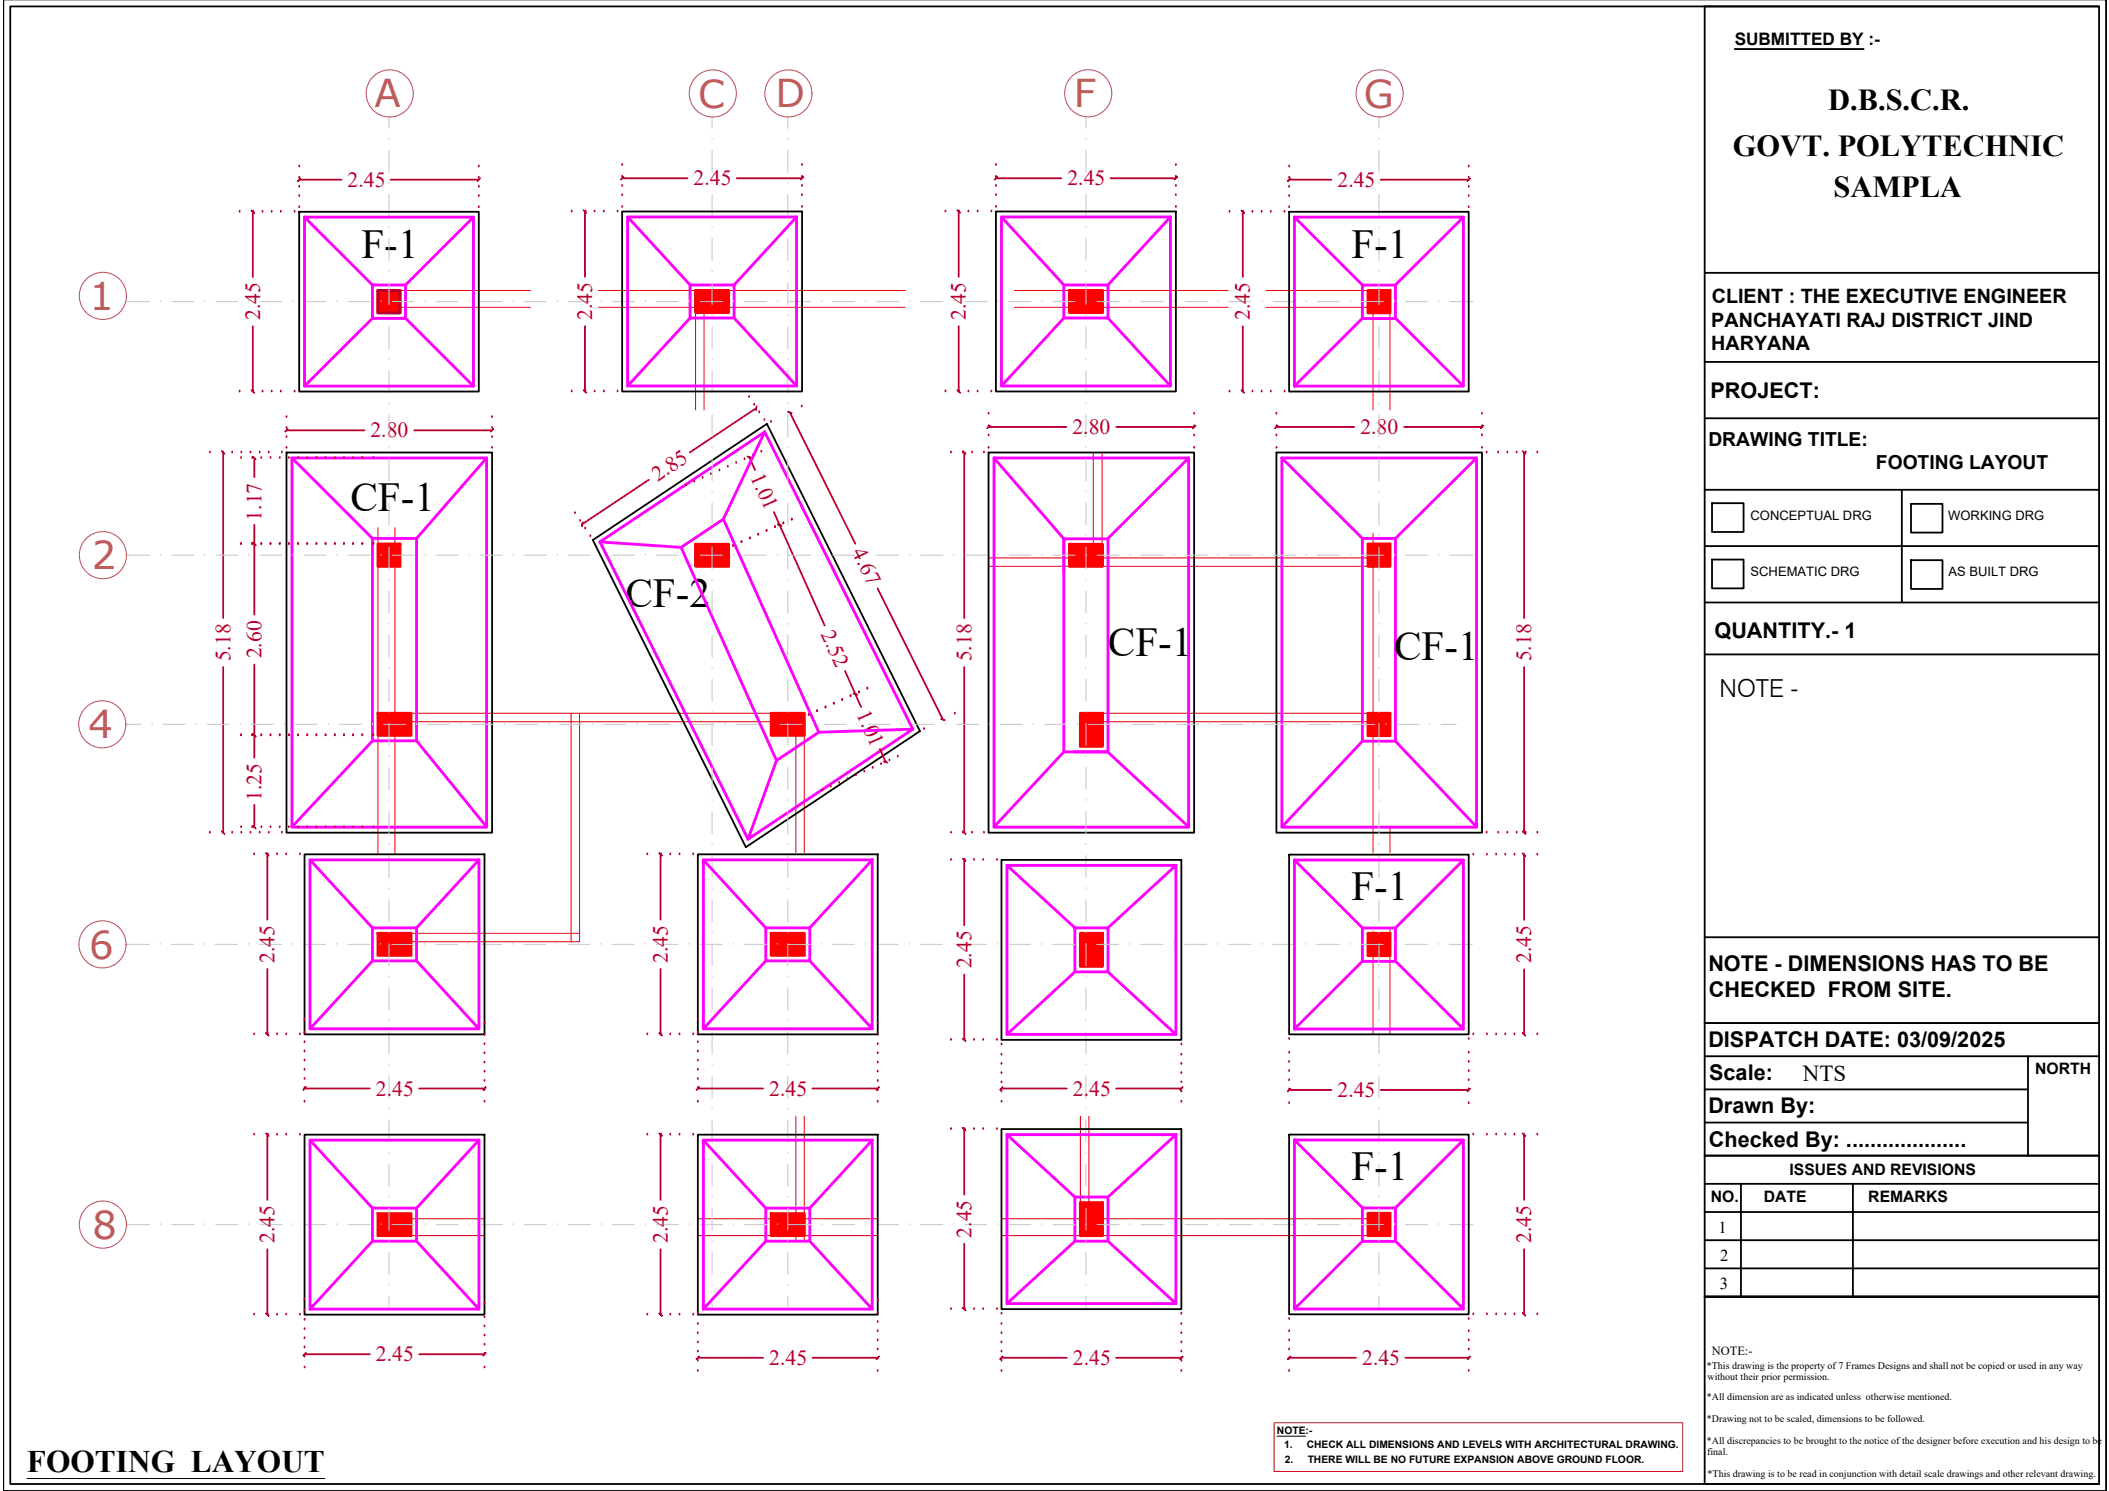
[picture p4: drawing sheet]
<svg xmlns="http://www.w3.org/2000/svg" width="297mm" height="210mm" viewBox="0 0 297 210" stroke-linecap="round" stroke-linejoin="round" font-family="sans-serif">
<defs><g id="words">
<g font-size="5.8">
<text x="50.9" y="36.3">F-1</text>
<text x="190.3" y="36.3">F-1</text>
<text x="49.4" y="72">CF-1</text>
<text x="88.1" y="85.5">CF-2</text>
<text x="156" y="92.4">CF-1</text>
<text x="196.4" y="92.9">CF-1</text>
<text x="190.3" y="126.8">F-1</text>
<text x="190.3" y="166.2">F-1</text>
</g>
<g font-size="5.4" fill="#b85c5c">
<text x="52.8" y="15.1">A</text>
<text x="98.3" y="15.1">C</text>
<text x="109.2" y="15.1">D</text>
<text x="151.3" y="15.1">F</text>
<text x="192.1" y="15.1">G</text>
<text x="12.6" y="43.6">1</text>
<text x="12.9" y="80.2">2</text>
<text x="12.5" y="103.9">4</text>
<text x="12.5" y="134.9">6</text>
<text x="13" y="174.4">8</text>
</g>
<text font-size="4.4" x="3.8" y="207.2">FOOTING LAYOUT</text>
<g font-size="4.3">
<text x="257.5" y="15.5">D.B.S.C.R.</text>
<text x="244.1" y="21.9">GOVT. POLYTECHNIC</text>
<text x="258.2" y="27.7">SAMPLA</text>
</g>
<text font-size="3.5" x="242.2" y="98.1">NOTE -</text>
<text font-size="3.2" x="253.9" y="152.2">NTS</text>
<g font-size="3.1" fill="#b8002e">
<text x="49" y="26.3">2.45</text>
<text x="97.7" y="26.1">2.45</text>
<text x="150.3" y="26.1">2.45</text>
<text x="188.4" y="26.3">2.45</text>
<text x="36.6" y="45.1" transform="rotate(-90 36.6 45.1)">2.45</text>
<text x="83.4" y="45" transform="rotate(-90 83.4 45)">2.45</text>
<text x="136" y="45" transform="rotate(-90 136 45)">2.45</text>
<text x="176.1" y="45.1" transform="rotate(-90 176.1 45.1)">2.45</text>
<text x="52.2" y="61.6">2.80</text>
<text x="151.1" y="61.1">2.80</text>
<text x="191.6" y="61.1">2.80</text>
<text x="92.7" y="67.9" transform="rotate(-34 92.7 67.9)">2.85</text>
<text x="105.6" y="67.1" transform="rotate(66 105.6 67.1)">1.01</text>
<text x="36.8" y="73.3" transform="rotate(-90 36.8 73.3)">1.17</text>
<text x="119.9" y="77.8" transform="rotate(64 119.9 77.8)">4.67</text>
<text x="115.6" y="89.3" transform="rotate(66 115.6 89.3)">2.52</text>
<text x="32.4" y="93.1" transform="rotate(-90 32.4 93.1)">5.18</text>
<text x="36.8" y="92.7" transform="rotate(-90 36.8 92.7)">2.60</text>
<text x="136.8" y="93.1" transform="rotate(-90 136.8 93.1)">5.18</text>
<text x="215.7" y="93.1" transform="rotate(-90 215.7 93.1)">5.18</text>
<text x="120.6" y="100.5" transform="rotate(66 120.6 100.5)">1.01</text>
<text x="36.8" y="112.7" transform="rotate(-90 36.8 112.7)">1.25</text>
<text x="38.7" y="135.6" transform="rotate(-90 38.7 135.6)">2.45</text>
<text x="94.1" y="135.6" transform="rotate(-90 94.1 135.6)">2.45</text>
<text x="136.8" y="136.3" transform="rotate(-90 136.8 136.3)">2.45</text>
<text x="215.7" y="135.6" transform="rotate(-90 215.7 135.6)">2.45</text>
<text x="53" y="154.3">2.45</text>
<text x="108.3" y="154.3">2.45</text>
<text x="151.1" y="154.3">2.45</text>
<text x="188.4" y="154.5">2.45</text>
<text x="38.7" y="175" transform="rotate(-90 38.7 175)">2.45</text>
<text x="94.1" y="175" transform="rotate(-90 94.1 175)">2.45</text>
<text x="136.8" y="174.2" transform="rotate(-90 136.8 174.2)">2.45</text>
<text x="215.7" y="175" transform="rotate(-90 215.7 175)">2.45</text>
<text x="53" y="191.7">2.45</text>
<text x="108.3" y="192.2">2.45</text>
<text x="151.1" y="192.2">2.45</text>
<text x="191.9" y="192.2">2.45</text>
</g>
<g font-size="3">
<text x="240.9" y="56">PROJECT:</text>
<text x="241.5" y="89.9">QUANTITY.- 1</text>
<text x="240.6" y="136.7">NOTE - DIMENSIONS HAS TO BE</text>
<text x="240.7" y="140.3">CHECKED FROM SITE.</text>
<text x="240.6" y="147.4">DISPATCH DATE: 03/09/2025</text>
<text x="240.7" y="152.1">Scale:</text>
<text x="240.6" y="156.7">Drawn By:</text>
<text x="240.7" y="161.4">Checked By: ....................</text>
</g>
<g font-size="2.8">
<text x="241" y="46">PANCHAYATI RAJ DISTRICT JIND</text>
<text x="241.1" y="42.6">CLIENT : THE EXECUTIVE ENGINEER</text>
<text x="241" y="49.3">HARYANA</text>
</g>
<g font-size="2.7">
<text x="240.6" y="62.8">DRAWING TITLE:</text>
<text x="264.2" y="66">FOOTING LAYOUT</text>
</g>
<text font-size="2.4" x="244.3" y="6.4">SUBMITTED BY :-</text>
<g font-size="2.3">
<text x="242.1" y="173.6">1</text>
<text x="242.3" y="177.5">2</text>
<text x="242.2" y="181.5">3</text>
</g>
<g font-size="2.2">
<text x="286.6" y="151.1">NORTH</text>
<text x="252" y="165.4">ISSUES AND REVISIONS</text>
<text x="240.9" y="169.3">NO.</text>
<text x="248.4" y="169.2">DATE</text>
<text x="263.1" y="169.3">REMARKS</text>
</g>
<g font-size="1.8">
<text x="246.6" y="73.2">CONCEPTUAL DRG</text>
<text x="274.4" y="73.2">WORKING DRG</text>
<text x="246.6" y="81.1">SCHEMATIC DRG</text>
<text x="274.4" y="81.1">AS BUILT DRG</text>
<text x="241.1" y="190.8">NOTE:-</text>
</g>
<g font-size="1.5">
<text x="179.8" y="201.9">NOTE:-</text>
<text x="180.9" y="203.8">1.</text>
<text x="184" y="203.8">CHECK ALL DIMENSIONS AND LEVELS WITH ARCHITECTURAL DRAWING.</text>
<text x="181" y="205.9">2.</text>
<text x="184.2" y="205.9">THERE WILL BE NO FUTURE EXPANSION ABOVE GROUND FLOOR.</text>
</g>
<g font-size="1.4">
<text x="240.4" y="192.7">*This drawing is the property of 7 Frames Designs and shall not be copied or used in any way</text>
<text x="240.4" y="197.1">*All dimension are as indicated unless otherwise mentioned.</text>
<text x="240.5" y="194.2">without their prior permission.</text>
<text x="240.4" y="200.2">*Drawing not to be scaled, dimensions to be followed.</text>
<text x="240.4" y="203.3">*All discrepancies to be brought to the notice of the designer before execution and his design to be</text>
<text x="240.4" y="204.9">final.</text>
<text x="240.5" y="207.9">*This drawing is to be read in conjunction with detail scale drawings and other relevant drawing.</text>
</g>
</g></defs>
<!-- layer: WALL -->
<g fill="none" stroke="#f00" stroke-width=".14">
<path d="M53.2 40.9h21.5M55.6 43.3h19.1M84.3 40.9h43.2M84.3 43.3h43.2M98 43.3v14.4M99.2 40.9v16.8M142.9 40.9h30.1M142.9 43.3h30.1M178.3 40.9h17.5v16.8M178.3 43.3h15.1v14.4M53.2 74.3v45.8M55.6 74.3v45.8"/>
<path d="M139.2 78.5h54.2M139.2 79.7h54.2M154 63.7v16M155.2 63.7v16M193.4 75.1v44.9M53.2 100.4h60.1v19.6M55.6 101.6h57.7M80.4 100.4v32.2M81.6 100.4v32.2h-26M112.1 100.4v19.6M152.2 100.4h43.6M152.2 101.6h43.6"/>
<path d="M195.8 116.5v3.5M55.6 131.4h26M193.4 131.1v14.5M195.8 130.6v15M112.1 157.1v17.6M113.3 157.1v17.6M152.2 157.1v16.9M153.4 157.1v14.5M53.2 174h15M55.6 171.6h12.6M98.3 171.6h25.3M98.3 174h25.3"/>
<path d="M141.1 171.6h52.3M141.1 174h54.7"/>
</g>
<!-- layer: 0 -->
<g fill="none" stroke="#000" stroke-width=".25">
<path d="M296.6 -.1v210h-296.1v-210M1.4 .9h294.2v208h-294.2zM244.3 6.9h18.2M295.6 .9h-55.5v208h55.5M42.1 29.8h25.3v25.3h-25.3zM87.6 29.8h25.4v25.3h-25.4zM140.3 29.8h25.3v25.3h-25.3zM181.6 29.8h25.3v25.3h-25.3zM240.1 38.4h55.5M240.1 51h55.5M240.1 58.9h55.5M40.4 63.7h28.9v53.5h-28.9z"/>
<path d="M83.5 76l24.5-16.3 21.6 43.2-24.6 16.4zM139.2 63.7h29v53.5h-29zM179.8 63.7h28.9v53.5h-28.9zM240.1 76.9h55.5M240.1 69h55.5M241.1 70.8h4.5v4.1h-4.5zM241.1 78.8h4.5v4h-4.5zM267.9 69v15.8M269.2 70.9h4.4v4.1h-4.4zM269.2 78.9h4.4v4h-4.4zM240.1 92.1h55.5M240.1 84.8h55.5"/>
<path d="M42.9 120.3h25.3v25.3h-25.3zM98.3 120.3h25.3v25.3h-25.3zM141.1 121.1h25.3v25.3h-25.3zM181.6 120.3h25.3v25.3h-25.3zM240.1 131.9h55.5M42.9 159.7h25.3v25.4h-25.3zM98.3 159.7h25.3v25.4h-25.3zM141.1 159h25.3v25.3h-25.3zM181.6 159.7h25.3v25.3h-25.3zM240.1 158h45.5M240.1 153.4h45.5M240.1 148.7h55.5"/>
<path d="M240.1 144h55.5M285.6 148.7v14M240.1 170.6h55.5M240.1 178.6h55.5M240.1 162.7h55.5M240.1 174.6h55.5M240.1 166.7h55.5M245.2 166.7v15.8M261 166.7v15.8M295.6 182.5h-55.5h55.5"/>
</g>
<!-- layer: dimensions -->
<path d="M179.5 200.3h57.5v6.9h-57.5z" fill="none" stroke="#b82e00" stroke-width=".14"/>
<!-- layer: SETXT -->
<path d="M3.8 208.1h42M179.8 202.2h4.1" fill="none" stroke="#000" stroke-width=".14"/>
<!-- layer: FOOTING NEW -->
<g fill="none" stroke="#f0f" stroke-width=".4">
<path d="M42.9 30.6h23.8v23.8h-23.8zM42.9 30.6l9.6 9.5M66.7 30.6l-9.6 9.5M88.4 30.5h23.8v23.8h-23.8zM88.4 30.5l8.8 9.6M112.2 30.5l-8.8 9.6M141.1 30.5h23.7v23.8h-23.7zM141.1 30.5l8.7 9.6M164.8 30.5l-8.8 9.6M182.3 30.6h23.8v23.8h-23.8zM182.3 30.6l9.6 9.5M206.1 30.6l-9.6 9.5"/>
<path d="M52.5 40.1h4.6v4.7h-4.6zM52.5 44.8l-9.6 9.6M57.1 44.8l9.6 9.6M97.2 40.1h6.2v4.7h-6.2zM97.2 44.8l-8.8 9.5M103.4 44.8l8.8 9.5M149.8 40.1h6.2v4.7h-6.2zM149.8 44.8l-8.7 9.5M156 44.8l8.8 9.5M191.9 40.1h4.6v4.7h-4.6zM191.9 44.8l-9.6 9.6M196.5 44.8l9.6 9.6"/>
<path d="M41.1 64.5h27.4v52h-27.4zM41.1 64.5l11.4 11.3M52.5 75.8v28.5M52.5 75.8h6.2M58.7 75.8v28.5M68.5 64.5l-9.8 11.3M84.5 76.3l20.9 41.8M84.5 76.3l11.4 .8M107.7 60.8l-5.8 12.3 13.4 30-5.9 4-13.5-30 6-4M107.7 60.8l20.9 41.9M107.7 60.8l-23.2 15.5M140 64.5h27.4v52h-27.4z"/>
<path d="M140 64.5l9.8 11.4v29.9M167.4 64.5l-11.4 11.4M180.5 64.5h27.5v52h-27.5zM180.5 64.5l11.4 11.3M191.9 75.8h4.6v28.5h-4.6zM208 64.5l-11.5 11.3M149.8 80.5v-4.6h6.2v29.9h-6.2M52.5 104.3l-11.4 12.1M52.5 104.3h6.2M58.7 104.3l9.8 12.1M109.4 107.1l-4 11M128.6 102.7l-23.2 15.4"/>
<path d="M128.6 102.7l-13.3 .4M149.8 105.8l-9.8 10.6M151.3 105.8h4.7l11.4 10.6M191.9 104.3l-11.4 12.1M196.5 104.3l11.5 12.1M43.7 121.1h23.8v23.7h-23.8zM43.7 121.1l8.8 9.5M52.5 130.6h6.2v4.7h-6.2zM52.5 135.3l-8.8 9.5M58.7 135.3l8.8 9.5M67.5 121.1l-8.8 9.5M99.1 121.1h23.7v23.7h-23.7z"/>
<path d="M99.1 121.1l8.8 9.5M107.9 130.6h6.2v4.7h-6.2zM107.9 135.3l-8.8 9.5M114.1 135.3l8.7 9.5M122.8 121.1l-8.7 9.5M141.8 121.8h23.8v23.8h-23.8zM141.8 121.8l9.6 8.8M151.4 130.6h4.6v6.2h-4.6zM151.4 136.8l-9.6 8.8M156 136.8l9.6 8.8M165.6 121.8l-9.6 8.8M182.3 121.1h23.8v23.8h-23.8z"/>
<path d="M182.3 121.1l9.6 9.5M191.9 130.6h4.6v4.7h-4.6zM191.9 135.3l-9.6 9.6M196.5 135.3l9.6 9.6M206.1 121.1l-9.6 9.5M141.8 159.7h23.8v23.8h-23.8zM141.8 159.7l9.6 8.8M165.6 159.7l-9.6 8.8M43.7 160.5h23.8v23.8h-23.8zM43.7 160.5l8.8 9.6M52.5 170.1h6.2v4.6h-6.2zM52.5 174.7l-8.8 9.6"/>
<path d="M58.7 174.7l8.8 9.6M67.5 160.5l-8.8 9.6M99.1 160.5h23.7v23.8h-23.7zM99.1 160.5l8.8 9.6M107.9 170.1h6.2v4.6h-6.2zM107.9 174.7l-8.8 9.6M114.1 174.7l8.7 9.6M122.8 160.5l-8.7 9.6M151.4 168.5h4.6v6.2h-4.6zM151.4 174.7l-9.6 8.8M156 174.7l9.6 8.8M182.3 160.5h23.8v23.8h-23.8z"/>
<path d="M182.3 160.5l9.6 9.5M191.9 170.1h4.6v4.7h-4.6zM191.9 174.7l-9.6 9.6M196.5 174.7l9.6 9.6M206.1 160.5l-9.6 9.5"/>
</g>
<!-- layer: DEMISION -->
<g fill="none" stroke="#b8002e" stroke-width=".25">
<path d="M33.7 29.8h.1M35.6 29.8v9.2M35.7 29.8h.1M37 29.8h.1M38.3 29.8h.1M39.6 29.8h.1M41.5 29.8h.1M42.1 23.4h.1M42.1 25h.1M42.1 26.3h.1M42.1 27.6h.1M42.1 29.2h.1"/>
<path d="M42.1 25.3h6M55 25.3h12.4M67.4 23.4h.1M67.4 25h.1M67.4 26.3h.1M67.4 27.6h.1M67.4 29.2h.1M80.5 29.8h.1M82.4 29.8v9.2M82.5 29.8h.1M83.8 29.8h.1M85 29.8h.1"/>
<path d="M87 29.8h.1M87.6 23.2h.1M87.6 24.9h.1M87.6 26.2h.1M87.6 27.5h.1M87.6 29.1h.1M87.6 25.1h9.2M103.8 25.1h9.2M113 23.2h.1M113 24.9h.1M113 26.2h.1M113 27.5h.1"/>
<path d="M113 29.1h.1M133.2 29.8h.1M135 29.8v9.2M135.1 29.8h.1M136.4 29.8h.1M137.7 29.8h.1M139.6 29.8h.1M140.3 23.2h.1M140.3 24.9h.1M140.3 26.2h.1M140.3 27.5h.1M140.3 29.1h.1"/>
<path d="M140.3 25.1h9.2M156.4 25.1h9.2M165.6 23.2h.1M165.6 24.9h.1M165.6 26.2h.1M165.6 27.5h.1M165.6 29.1h.1M173.2 29.8h.1M175 29.8v9.2M175.1 29.8h.1M176.4 29.8h.1M177.7 29.8h.1"/>
<path d="M179 29.8h.1M180.9 29.8h.1M181.6 23.4h.1M181.6 25h.1M181.6 26.3h.1M181.6 27.6h.1M181.6 29.2h.1M181.6 25.3h5.9M194.5 25.3h12.4M206.9 23.4h.1M206.9 25h.1M206.9 26.3h.1"/>
<path d="M206.9 27.6h.1M206.9 29.2h.1M33.7 55.1h.1M35.6 45.9v9.2M35.7 55.1h.1M37 55.1h.1M38.3 55.1h.1M39.6 55.1h.1M40.4 58.7h.1M41.5 55.1h.1M69.3 58.7h.1M80.5 55.1h.1"/>
<path d="M82.4 45.9v9.2M82.5 55.1h.1M83.8 55.1h.1M85 55.1h.1M87 55.1h.1M105.5 55.9h.1M106.2 57h.1M106.5 57.4l-9.3 6.3M106.9 58.1h.1M107.7 59.1h.1M108.6 59.4h.1M111.2 58.1l9.3 18.4"/>
<path d="M112.9 57.2h.1M133.2 55.1h.1M135 45.9v9.2M135.1 55.1h.1M136.4 55.1h.1M137.7 55.1h.1M139.2 58.2h.1M139.6 55.1h.1M168.2 58.2h.1M173.2 55.1h.1M175 45.9v9.2M175.1 55.1h.1"/>
<path d="M176.4 55.1h.1M177.7 55.1h.1M179 55.1h.1M179.8 58.2h.1M180.9 55.1h.1M208.7 58.2h.1M29.6 63.7h.1M31.4 63.7h.1M31.4 63.7v23.3M32.7 63.7h.1M34 64.5h.1M34 76.6h.1"/>
<path d="M34 63.7h.1M35.3 63.7h.1M35.5 64.5h.1M35.5 76.6h.1M35.8 64.5v2.7M35.8 73.9v12.6M36.6 63.7h.1M36.8 64.5h.1M36.8 76.6h.1M37.9 63.7h.1M38.1 64.5h.1M38.1 76.6h.1"/>
<path d="M39.4 64.5h.1M39.4 76.6h.1M39.7 63.7h.1M40.4 60.2h.1M40.4 61.5h.1M40.4 63h.1M40.4 60.6h10.9M40.7 64.5h.1M40.7 76.6h.1M42 64.5h.1M42 76.6h.1M43.3 64.5h.1"/>
<path d="M43.3 76.6h.1M44.6 64.5h.1M44.6 76.6h.1M45.9 64.5h.1M45.9 76.6h.1M47.2 64.5h.1M47.2 76.6h.1M48.4 64.5h.1M48.4 76.6h.1M49.7 64.5h.1M49.7 76.6h.1M51 64.5h.1"/>
<path d="M51 76.6h.1M52.6 64.5h.1M52.6 76.6h.1M58.3 60.6h11M69.3 60.2h.1M69.3 61.5h.1M69.3 63h.1M81 72.2h.1M81.7 73.3h.1M82.4 74.4h.1M83.1 75.5h.1M91.4 67.5l-9.4 6.3"/>
<path d="M96.6 68.3h.1M97.8 67.8h.1M99 67.3h.1M100.1 66.8h.1M100.9 77.9h.1M101.3 66.2h.1M102.1 77.4h.1M102.5 65.7h.1M103.2 76.9h.1M103.7 65.2h.1M104.4 76.3h.1M104.9 64.6h.1"/>
<path d="M105.5 64.4l.8 1.8M105.6 75.8h.1M106 64.1h.1M106.8 75.3h.1M107.2 63.6h.1M108 74.7h.1M109 72.1l7.1 16M109.2 74.2h.1M110.3 73.7h.1M111.5 73.2h.1M133.9 63.7h.1M135.6 63.7h.1"/>
<path d="M135.8 63.7v23.3M136.9 63.7h.1M138.6 63.7h.1M139.2 60h.1M139.2 61.3h.1M139.2 63h.1M139.2 60.1h11M157.2 60.1h11M168.2 60h.1M168.2 61.3h.1M168.2 63h.1M179.8 60h.1"/>
<path d="M179.8 61.3h.1M179.8 63h.1M179.8 60.1h10.9M197.8 60.1h10.9M208.7 60h.1M208.7 61.3h.1M208.7 63h.1M209.4 63.7h.1M211 63.7h.1M212.3 63.7h.1M213.6 63.7h.1M214.7 63.7v23.3"/>
<path d="M214.9 63.7h.1M216.5 63.7h.1M31.4 93.9v23.3M35.8 93.6v13.1M116.3 99.6h.1M117.4 99.1h.1M118.6 98.5h.1M119 94.5l2.3 5M119.8 98h.1M121 97.5h.1M122.2 96.9h.1M123.6 82.8l9.2 18.5"/>
<path d="M135.8 93.9v23.3M214.7 93.9v23.3M29.6 117.2h.1M31.4 117.2h.1M32.7 117.2h.1M34 103.5h.1M34 116.5h.1M34 117.2h.1M35.3 117.2h.1M35.5 103.5h.1M35.5 116.5h.1M35.8 113.3v3.2"/>
<path d="M36.6 117.2h.1M36.8 103.5h.1M36.8 116.5h.1M37.9 117.2h.1M38.1 103.5h.1M38.1 116.5h.1M39.4 103.5h.1M39.4 116.5h.1M39.7 117.2h.1M40.7 103.5h.1M40.7 116.5h.1M42 103.5h.1"/>
<path d="M42 116.5h.1M43.3 103.5h.1M43.3 116.5h.1M44.6 103.5h.1M44.6 116.5h.1M45.9 103.5h.1M45.9 116.5h.1M47.2 103.5h.1M47.2 116.5h.1M48.4 103.5h.1M48.4 116.5h.1M49.7 103.5h.1"/>
<path d="M49.7 116.5h.1M51 103.5h.1M51 116.5h.1M52.6 103.5h.1M52.6 116.5h.1M111.5 101.7h.1M112.7 101.2h.1M113.9 100.7h.1M115.1 100.1h.1M115.8 111.3h.1M117 110.7h.1M118.2 110.2h.1"/>
<path d="M119.4 109.7h.1M120.6 109.2h.1M121.7 108.6h.1M122.9 108.1h.1M123.9 105.4l.9 1.9M124.1 107.6h.1M125.3 107.1h.1M126.4 106.5h.1M130.1 102.6h.1M133.9 117.2h.1M134.5 100.5h.1M135.6 117.2h.1"/>
<path d="M136.9 117.2h.1M138.6 117.2h.1M209.4 117.2h.1M211 117.2h.1M212.3 117.2h.1M213.6 117.2h.1M214.9 117.2h.1M216.5 117.2h.1M35.8 120.3h.1M37.7 120.3v9.2M37.7 136.4v9.2M37.7 120.3h.1"/>
<path d="M39 120.3h.1M40.3 120.3h.1M42.2 120.3h.1M91.2 120.3h.1M93 120.3v9.2M93 136.4v9.2M93.1 120.3h.1M94.4 120.3h.1M95.7 120.3h.1M97.6 120.3h.1M133.9 121.1h.1M135.8 121.1v9.2"/>
<path d="M135.8 137.2v9.2M135.9 121.1h.1M137.2 121.1h.1M138.5 121.1h.1M140.4 121.1h.1M207.5 120.3h.1M209.4 120.3h.1M210.7 120.3h.1M212 120.3h.1M213.3 120.3h.1M214.6 120.3h.1M214.7 120.3v9.2"/>
<path d="M214.7 136.4v9.2M216.5 120.3h.1M35.8 145.6h.1M35.8 159.7h.1M37.7 159.7v9.2M37.7 145.6h.1M37.7 159.7h.1M39 145.6h.1M39 159.7h.1M40.3 145.6h.1M40.3 159.7h.1M42.2 145.6h.1"/>
<path d="M42.2 159.7h.1M42.9 155.1h.1M42.9 153.2h.1M42.9 151.9h.1M42.9 150.6h.1M42.9 149.3h.1M42.9 148h.1M42.9 146.7h.1M42.9 145.4h.1M42.9 143.5h.1M42.9 153.2h9.2M59 153.2h9.2"/>
<path d="M68.2 155.1h.1M68.2 153.5h.1M68.2 152.2h.1M68.2 150.9h.1M68.2 149.6h.1M68.2 148.3h.1M68.2 147h.1M68.2 145.7h.1M68.2 144.1h.1M91.2 159.7h.1M91.2 145.6h.1M93 159.7v9.2"/>
<path d="M93.1 159.7h.1M93.1 145.6h.1M94.4 159.7h.1M94.4 145.6h.1M95.7 159.7h.1M95.7 145.6h.1M97.6 159.7h.1M97.6 145.6h.1M98.3 155.1h.1M98.3 153.2h.1M98.3 151.9h.1M98.3 150.6h.1"/>
<path d="M98.3 149.3h.1M98.3 148h.1M98.3 146.7h.1M98.3 145.4h.1M98.3 143.5h.1M98.3 153.2h9.2M114.4 153.2h9.2M123.6 155.1h.1M123.6 153.5h.1M123.6 152.2h.1M123.6 150.9h.1M123.6 149.6h.1"/>
<path d="M123.6 148.3h.1M123.6 147h.1M123.6 145.7h.1M123.6 144.1h.1M133.9 159h.1M133.9 146.4h.1M135.8 159v9.2M135.9 159h.1M135.9 146.4h.1M137.2 159h.1M137.2 146.4h.1M138.5 159h.1"/>
<path d="M138.5 146.4h.1M140.4 159h.1M140.4 146.4h.1M141.1 155.1h.1M141.1 153.7h.1M141.1 152.4h.1M141.1 151.1h.1M141.1 149.8h.1M141.1 148.5h.1M141.1 147h.1M141.1 153.2h9.1M157.2 153.2h9.2"/>
<path d="M166.4 155.1h.1M166.4 153.7h.1M166.4 152.4h.1M166.4 151.1h.1M166.4 149.8h.1M166.4 148.5h.1M166.4 147h.1M181.6 155.3h.1M181.6 153.4h.1M181.6 152.1h.1M181.6 150.8h.1M181.6 149.5h.1"/>
<path d="M181.6 148.2h.1M181.6 146.3h.1M181.6 153.4h5.9M194.5 153.4h12.4M206.9 155.3h.1M206.9 153.4h.1M206.9 152.1h.1M206.9 150.8h.1M206.9 149.5h.1M206.9 148.2h.1M206.9 146.3h.1M207.5 145.6h.1"/>
<path d="M207.5 159.7h.1M209.4 145.6h.1M209.4 159.7h.1M210.7 145.6h.1M210.7 159.7h.1M212 145.6h.1M212 159.7h.1M213.3 145.6h.1M213.3 159.7h.1M214.6 145.6h.1M214.6 159.7h.1M214.7 159.7v9.2"/>
<path d="M216.5 145.6h.1M216.5 159.7h.1M37.7 175.9v9.2M93 175.9v9.2M135.8 175.1v9.2M214.7 175.9v9.1M35.8 185.1h.1M37.7 185.1h.1M39 185.1h.1M40.3 185.1h.1M42.2 185.1h.1M42.9 192.5h.1"/>
<path d="M42.9 191h.1M42.9 189.7h.1M42.9 188.4h.1M42.9 187.1h.1M42.9 185.8h.1M42.9 184.5h.1M42.9 183h.1M42.9 190.7h9.2M59 190.7h9.2M68.2 192.5h.1M68.2 190.6h.1M68.2 189.3h.1"/>
<path d="M68.2 188h.1M68.2 186.7h.1M68.2 185.4h.1M68.2 183.5h.1M91.2 185.1h.1M93.1 185.1h.1M94.4 185.1h.1M95.7 185.1h.1M97.6 185.1h.1M98.3 193h.1M98.3 191.6h.1M98.3 190.3h.1"/>
<path d="M98.3 189h.1M98.3 187.7h.1M98.3 186.4h.1M98.3 184.9h.1M98.3 191.1h9.2M114.4 191.1h9.2M123.6 193h.1M123.6 191.3h.1M123.6 190h.1M123.6 188.7h.1M123.6 187.4h.1M123.6 186.1h.1"/>
<path d="M123.6 184.8h.1M123.6 183.1h.1M133.9 184.3h.1M135.9 184.3h.1M137.2 184.3h.1M138.5 184.3h.1M140.4 184.3h.1M141.1 193h.1M141.1 191.6h.1M141.1 190.3h.1M141.1 189h.1M141.1 187.7h.1"/>
<path d="M141.1 186.4h.1M141.1 184.9h.1M141.1 191.1h9.1M157.2 191.1h9.2M166.4 193h.1M166.4 191.6h.1M166.4 190.3h.1M166.4 189h.1M166.4 187.7h.1M166.4 186.4h.1M166.4 184.9h.1M181.6 193h.1"/>
<path d="M181.6 191.3h.1M181.6 190h.1M181.6 188.7h.1M181.6 187.4h.1M181.6 185.7h.1M181.6 191.1h9.4M197.9 191.1h9M206.9 193h.1M206.9 191.3h.1M206.9 190h.1M206.9 188.7h.1M206.9 187.4h.1"/>
<path d="M206.9 185.7h.1M207.5 185h.1M209.4 185h.1M210.7 185h.1M212 185h.1M213.3 185h.1M214.6 185h.1M216.5 185h.1"/>
</g>
<g fill="#b8002e" stroke="#b8002e" stroke-width=".14">
<path d="M40.5 60.3l-.3 .5zM40.5 60.3l-.3 .5z"/>
<path d="M69.1 60.8l.4-.5zM69.5 60.3l-.4 .5z"/>
<path d="M31.2 63.5l.5 .4zM31.2 63.5l.5 .4z"/>
<path d="M31.2 117l.5 .4zM31.2 117l.4 .5z"/>
<path d="M120.2 97.6l.6 .2zM120.2 97.6l.6 .2z"/>
<path d="M124.5 107.1l.5 .3zM124.5 107.2l.5 .2z"/>
<path d="M120.2 97.6l.6 .2zM120.2 97.6l.6 .2z"/>
<path d="M109.5 73.8l.6 .2zM109.5 73.8l.6 .2z"/>
<path d="M109.5 73.8l.6 .2zM109.5 73.8l.6 .2z"/>
<path d="M105.2 64.3l.6 .1zM105.3 64.2l.5 .2z"/>
<path d="M82 73.5v.6zM82 73.5v.6z"/>
<path d="M106.5 57.2v.5zM106.5 57.2v.5z"/>
<path d="M214.5 117l.4 .4zM214.4 117l.4 .5z"/>
<path d="M214.4 63.5l.5 .4zM214.4 63.5l.5 .4z"/>
<path d="M180 59.9l-.4 .4zM180 59.9l-.4 .4z"/>
<path d="M208.9 59.9l-.3 .4zM208.9 59.9l-.3 .4z"/>
<path d="M135.6 63.5l.4 .4zM135.6 63.5l.4 .4z"/>
<path d="M135.6 117l.4 .4zM135.6 117l.4 .5z"/>
<path d="M111 58l.5 .2zM111 57.9l.5 .2z"/>
<path d="M132.5 101.2l.6 .2zM132.5 101.2l.6 .2z"/>
<path d="M35.6 76.4l.4 .4zM35.6 76.4l.4 .4z"/>
<path d="M35.6 64.3l.4 .4zM35.6 64.3l.4 .4z"/>
<path d="M35.6 76.4l.4 .4zM35.6 76.4l.4 .4z"/>
<path d="M35.6 103.3l.4 .4zM35.6 103.3l.4 .4z"/>
<path d="M35.6 103.3l.4 .4zM35.6 103.3l.4 .4z"/>
<path d="M35.6 116.2l.4 .4zM35.6 116.3l.4 .3z"/>
<path d="M42.3 25.1l-.4 .4zM42.3 25.1l-.4 .4z"/>
<path d="M67.6 25.1l-.3 .4zM67.6 25.1l-.3 .4z"/>
<path d="M35.4 29.6l.4 .4zM35.4 29.6l.4 .4z"/>
<path d="M35.4 54.9l.4 .4zM35.4 54.9l.4 .4z"/>
<path d="M181.7 25.1l-.3 .4zM181.7 25.1l-.3 .4z"/>
<path d="M206.6 25.5l.4-.4zM207 25.1l-.3 .4z"/>
<path d="M174.8 29.6l.5 .4zM174.9 29.6l.4 .4z"/>
<path d="M174.9 54.9l.4 .4zM174.8 54.9l.5 .4z"/>
<path d="M181.7 153.2l-.3 .5zM181.3 153.6l.4-.4z"/>
<path d="M206.6 153.6l.4-.4zM207 153.2l-.3 .5z"/>
<path d="M181.7 190.9l-.3 .5zM181.7 190.9l-.3 .5z"/>
<path d="M206.6 191.3l.4-.4zM207 190.9l-.3 .5z"/>
<path d="M214.4 120.1l.5 .4zM214.4 120.1l.5 .4z"/>
<path d="M214.5 145.4l.4 .4zM214.4 145.4l.4 .5z"/>
<path d="M214.4 159.5l.5 .4zM214.5 159.5l.4 .4z"/>
<path d="M214.5 184.8l.4 .4zM214.4 184.8l.4 .5z"/>
<path d="M166.6 190.9l-.4 .5zM166.6 190.9l-.4 .5z"/>
<path d="M141.2 190.9l-.3 .5zM141.2 190.9l-.3 .5z"/>
<path d="M135.6 158.8l.4 .3zM135.6 158.8l.4 .3z"/>
<path d="M135.6 184.1l.4 .4zM135.6 184.1l.4 .4z"/>
<path d="M166.2 153.4l.4-.4zM166.6 153l-.4 .5z"/>
<path d="M141.2 153l-.3 .5zM140.8 153.4l.4-.4z"/>
<path d="M135.6 120.9l.4 .3zM135.6 120.8l.4 .4z"/>
<path d="M135.6 146.2l.4 .4zM135.6 146.2l.4 .4z"/>
<path d="M165.4 25.3l.4-.4zM165.8 24.9l-.4 .4z"/>
<path d="M140.5 24.9l-.4 .4zM140 25.3l.5-.4z"/>
<path d="M134.8 29.6l.4 .4zM134.8 29.6v-.1l.5 .5z"/>
<path d="M134.8 54.9l.5 .4zM134.8 54.9l.5 .4z"/>
<path d="M112.7 25.3l.5-.4zM113.2 24.9l-.4 .4z"/>
<path d="M87.8 24.9l-.4 .4zM87.8 24.9l-.4 .4z"/>
<path d="M82.2 29.6l.4 .4zM82.2 29.5l.4 .5z"/>
<path d="M82.2 54.9l.4 .4zM82.2 54.9l.4 .4z"/>
<path d="M37.4 120.1l.5 .4zM37.4 120.1l.5 .4z"/>
<path d="M37.5 145.4l.4 .4zM37.4 145.4l.5 .4z"/>
<path d="M37.4 159.5l.5 .4zM37.5 159.5l.4 .4z"/>
<path d="M37.5 184.8l.4 .5zM37.4 184.9l.5 .4z"/>
<path d="M123.4 191.3l.4-.4zM123.8 190.9l-.4 .5z"/>
<path d="M98.5 190.9l-.4 .5zM98.5 190.9l-.4 .5z"/>
<path d="M92.8 159.5l.5 .4zM92.9 159.5l.4 .4z"/>
<path d="M92.9 184.8l.4 .5zM92.8 184.9l.5 .4z"/>
<path d="M123.4 153.4l.4-.4zM123.8 153l-.4 .5z"/>
<path d="M98.5 153l-.4 .5zM98.5 153l-.4 .5z"/>
<path d="M92.8 120.1l.5 .4zM92.9 120.1l.4 .4z"/>
<path d="M92.9 145.4l.4 .4zM92.8 145.4l.5 .4z"/>
<path d="M68 153.4l.4-.4zM68.4 153l-.4 .5z"/>
<path d="M43.1 153l-.4 .5zM42.7 153.4l.4-.4z"/>
<path d="M68 190.8l.4-.4zM68.4 190.4l-.4 .5z"/>
<path d="M43.1 190.4l-.4 .5zM43.1 190.4l-.4 .5z"/>
<path d="M139.4 59.9l-.4 .4zM139.4 59.9l-.4 .4z"/>
<path d="M168 60.3l.4-.4zM168.4 59.9l-.4 .4z"/>
</g>
<!-- layer: COL 1 -->
<g fill="#f00" stroke="#f00" stroke-width=".14">
<path d="M98 40.9l4.6 3.1v-3.1zM98 40.9l4.6 3.1h-4.6z"/>
<path d="M150.6 40.9l4.7 3.1v-3.1zM150.6 40.9l4.7 3.1h-4.7z"/>
<path d="M152.2 169.3l3.1 4.7v-4.7zM152.2 169.3l3.1 4.7h-3.1z"/>
<path d="M108.6 170.9l4.7 3.1v-3.1zM108.6 170.9l4.7 3.1h-4.7z"/>
<path d="M152.2 100.4l3.1 4.7v-4.7zM152.2 100.4l3.1 4.7h-3.1z"/>
<path d="M152.2 131.4l3.1 4.7v-4.7zM152.2 131.4l3.1 4.7h-3.1z"/>
<path d="M98 76.6l4.6 3.1v-3.1zM98 76.6l4.6 3.1h-4.6z"/>
<path d="M150.6 76.6l4.7 3.1v-3.1zM150.6 76.6l4.7 3.1h-4.7z"/>
<path d="M53.2 40.9l3.1 3.1v-3.1zM53.2 40.9l3.1 3.1h-3.1z"/>
<path d="M53.2 76.6l3.1 3.1v-3.1zM53.2 76.6l3.1 3.1h-3.1z"/>
<path d="M192.7 40.9l3.1 3.1v-3.1zM192.7 40.9l3.1 3.1h-3.1z"/>
<path d="M192.7 100.4l3.1 3.2v-3.2zM192.7 100.4l3.1 3.2h-3.1z"/>
<path d="M192.7 131.4l3.1 3.1v-3.1zM192.7 131.4l3.1 3.1h-3.1z"/>
<path d="M192.7 170.8l3.1 3.2v-3.2zM192.7 170.8l3.1 3.2h-3.1z"/>
<path d="M192.7 76.6l3.1 3.1v-3.1zM192.7 76.6l3.1 3.1h-3.1z"/>
<path d="M108.6 131.4l4.7 3.1v-3.1zM108.6 131.4l4.7 3.1h-4.7z"/>
<path d="M108.6 100.4l4.7 3.1v-3.1zM108.6 100.4l4.7 3.1h-4.7z"/>
<path d="M53.2 170.9l4.7 3.1v-3.1zM53.2 170.9l4.7 3.1h-4.7z"/>
<path d="M53.2 131.4l4.7 3.1v-3.1zM53.2 131.4l4.7 3.1h-4.7z"/>
<path d="M53.2 100.4l4.7 3.1v-3.1zM53.2 100.4l4.7 3.1h-4.7z"/>
</g>
<g fill="none" stroke="#f00" stroke-width=".4">
<path d="M53.2 40.9h3.1v3.1h-3.1zM98 40.9h4.6v3.1h-4.6zM150.6 40.9h4.7v3.1h-4.7zM192.7 40.9h3.1v3.1h-3.1zM53.2 76.6h3.1v3.1h-3.1zM98 76.6h4.6v3.1h-4.6zM150.6 76.6h4.7v3.1h-4.7zM192.7 76.6h3.1v3.1h-3.1zM53.2 100.4h4.7v3.1h-4.7zM108.6 100.4h4.7v3.1h-4.7zM152.2 100.4h3.1v4.7h-3.1zM192.7 100.4h3.1v3.2h-3.1z"/>
<path d="M53.2 131.4h4.7v3.1h-4.7zM108.6 131.4h4.7v3.1h-4.7zM152.2 131.4h3.1v4.7h-3.1zM192.7 131.4h3.1v3.1h-3.1zM53.2 170.9h4.7v3.1h-4.7zM108.6 170.9h4.7v3.1h-4.7zM152.2 169.3h3.1v4.7h-3.1zM192.7 170.8h3.1v3.2h-3.1z"/>
</g>
<!-- layer: DEMISION -->
<path d="M53.2 40.9h3.1v3.1h-3.1z" fill="none" stroke="#b8002e" stroke-width=".4"/>
<!-- layer: grid -->
<g fill="none" stroke="#c7c8ca" stroke-width=".15">
<path d="M54.8 19.6h.1M54.8 16.4v1.7M100.3 19.6h.1M100.3 16.4v1.7M111 19.6h.1M111 16.4v1.7M152.9 19.6h.1M152.9 16.4v1.6M194.2 19.6h.1M194.2 16.4v1.7M54.8 25.8h.1M54.8 32h.1"/>
<path d="M54.8 38.2h.1M54.8 21.2v3.1M54.8 27.4v3.1M54.8 33.6v3.1M54.8 39.8v3.1M100.3 25.8h.1M100.3 32h.1M100.3 38.2h.1M100.3 21.2v3.1M100.3 27.4v3.1M100.3 33.6v3.1M100.3 39.8v3.1"/>
<path d="M111 25.8h.1M111 32h.1M111 38.2h.1M111 21.2v3.1M111 27.4v3.1M111 33.6v3.1M111 39.8v3.1M152.9 25.8h.1M152.9 32h.1M152.9 38.2h.1M152.9 21.1v3.1M152.9 27.4v3.1"/>
<path d="M152.9 33.6v3.1M152.9 39.8v3.1M194.2 25.8h.1M194.2 32h.1M194.2 38.2h.1M194.2 21.2v3.1M194.2 27.4v3.1M194.2 33.6v3.1M194.2 39.8v3.1M17.8 42.5h3.3M22.6 42.5h.1M24.2 42.5h3.1"/>
<path d="M28.8 42.5h.1M30.4 42.5h3.1M35 42.5h.1M36.6 42.5h3.1M41.3 42.5h.1M42.8 42.5h3.1M47.5 42.5h.1M49 42.5h3.1M53.7 42.5h.1M54.8 44.4h.1M54.8 50.6h.1M54.8 56.9h.1"/>
<path d="M54.8 46v3.1M54.8 52.2v3.1M54.8 58.4v3.1M55.2 42.5h3.1M59.9 42.5h.1M61.4 42.5h3.1M66.1 42.5h.1M67.6 42.5h3.1M72.3 42.5h.1M73.8 42.5h3.1M78.5 42.5h.1M80 42.5h3.1"/>
<path d="M84.7 42.5h.1M86.3 42.5h3.1M90.9 42.5h.1M92.5 42.5h3.1M97.1 42.5h.1M98.7 42.5h3.1M100.3 44.4h.1M100.3 50.6h.1M100.3 56.9h.1M100.3 46v3.1M100.3 52.2v3.1M100.3 58.4v3.1"/>
<path d="M103.3 42.5h.1M104.9 42.5h3.1M109.5 42.5h.1M111 44.4h.1M111 50.6h.1M111 56.9h.1M111 46v3.1M111 52.2v3.1M111 58.4v3.1M111.1 42.5h3.1M115.7 42.5h.1M117.3 42.5h3.1"/>
<path d="M121.9 42.5h.1M123.5 42.5h3.1M128.1 42.5h.1M129.7 42.5h3.1M134.3 42.5h.1M135.9 42.5h3.1M140.6 42.5h.1M142.1 42.5h3.1M146.8 42.5h.1M148.3 42.5h3.1M152.9 44.4h.1M152.9 50.6h.1"/>
<path d="M152.9 56.8h.1M152.9 46v3.1M152.9 52.2v3.1M152.9 58.4v3.1M153 42.5h.1M154.5 42.5h3.1M159.2 42.5h.1M160.7 42.5h3.1M165.4 42.5h.1M166.9 42.5h3.1M171.6 42.5h.1M173.1 42.5h3.1"/>
<path d="M177.8 42.5h.1M179.3 42.5h3.1M184 42.5h.1M185.5 42.5h3.1M190.2 42.5h.1M191.7 42.5h3.1M194.2 44.4h.1M194.2 50.6h.1M194.2 56.9h.1M194.2 46v3.1M194.2 52.2v3.1M194.2 58.4v3.1"/>
<path d="M196.4 42.5h.1M198 42.5h3.1M202.6 42.5h.1M204.2 42.5h3.2M17.8 78.2h3.3M22.6 78.2h.1M24.2 78.2h3.1M28.8 78.2h.1M30.4 78.2h3.1M35 78.2h.1M36.6 78.2h3.1M41.3 78.2h.1"/>
<path d="M42.8 78.2h3.1M47.5 78.2h.1M49 78.2h3.1M53.7 78.2h.1M54.8 63.1h.1M54.8 69.3h.1M54.8 75.5h.1M54.8 64.6v3.1M54.8 70.8v3.1M54.8 77v3.1M55.2 78.2h3.1M59.9 78.2h.1"/>
<path d="M61.4 78.2h3.1M66.1 78.2h.1M67.6 78.2h3.1M72.3 78.2h.1M73.8 78.2h3.1M78.5 78.2h.1M80 78.2h3.1M84.7 78.2h.1M86.3 78.2h3.1M90.9 78.2h.1M92.5 78.2h3.1M97.1 78.2h.1"/>
<path d="M98.7 78.2h3.1M100.3 63.1h.1M100.3 69.3h.1M100.3 75.5h.1M100.3 64.6v3.1M100.3 70.8v3.1M100.3 77v3.1M103.3 78.2h.1M104.9 78.2h3.1M109.5 78.2h.1M111 63.1h.1M111 69.3h.1"/>
<path d="M111 75.5h.1M111 64.6v3.1M111 70.8v3.1M111 77v3.1M111.1 78.2h3.1M115.7 78.2h.1M117.3 78.2h3.1M121.9 78.2h.1M123.5 78.2h3.1M128.1 78.2h.1M129.7 78.2h3.1M134.3 78.2h.1"/>
<path d="M135.9 78.2h3.1M140.6 78.2h.1M142.1 78.2h3.1M146.8 78.2h.1M148.3 78.2h3.1M152.9 63h.1M152.9 69.2h.1M152.9 75.5h.1M152.9 64.6v3.1M152.9 70.8v3.1M152.9 77v3.1M153 78.2h.1"/>
<path d="M154.5 78.2h3.1M159.2 78.2h.1M160.7 78.2h3.1M165.4 78.2h.1M166.9 78.2h3.1M171.6 78.2h.1M173.1 78.2h3.1M177.8 78.2h.1M179.3 78.2h3.1M184 78.2h.1M185.5 78.2h3.1M190.2 78.2h.1"/>
<path d="M191.7 78.2h3.1M194.2 63.1h.1M194.2 69.3h.1M194.2 75.5h.1M194.2 64.6v3.1M194.2 70.8v3.1M194.2 77v3.1M196.4 78.2h.1M198 78.2h3.1M202.6 78.2h.1M204.2 78.2h3.2M54.8 81.7h.1"/>
<path d="M54.8 87.9h.1M54.8 94.1h.1M54.8 83.2v3.1M54.8 89.4v3.1M54.8 95.6v3.1M100.3 81.7h.1M100.3 87.9h.1M100.3 94.1h.1M100.3 83.2v3.1M100.3 89.4v3.1M100.3 95.6v3.1M111 81.7h.1"/>
<path d="M111 87.9h.1M111 94.1h.1M111 83.2v3.1M111 89.4v3.1M111 95.6v3.1M152.9 81.7h.1M152.9 87.9h.1M152.9 94.1h.1M152.9 83.2v3.1M152.9 89.4v3.1M152.9 95.6v3.1M194.2 81.7h.1"/>
<path d="M194.2 87.9h.1M194.2 94.1h.1M194.2 83.2v3.1M194.2 89.4v3.1M194.2 95.6v3.1M17.7 102h2.2M21.4 102h.1M23 102h3.1M27.6 102h.1M29.2 102h3.1M33.8 102h.1M35.4 102h3.1"/>
<path d="M40 102h.1M41.6 102h3.1M46.3 102h.1M47.8 102h3.1M52.5 102h.1M54 102h3.1M54.8 100.3h.1M54.8 106.5h.1M54.8 112.7h.1M54.8 118.9h.1M54.8 101.8v3.1M54.8 108v3.2"/>
<path d="M54.8 114.3v3.1M58.7 102h.1M60.2 102h3.1M64.9 102h.1M66.4 102h3.1M71.1 102h.1M72.6 102h3.1M77.3 102h.1M78.8 102h3.1M83.5 102h.1M85 102h3.1M89.7 102h.1"/>
<path d="M91.2 102h3.1M95.9 102h.1M97.4 102h3.2M100.3 100.3h.1M100.3 106.5h.1M100.3 112.7h.1M100.3 118.9h.1M100.3 101.8v3.1M100.3 108v3.2M100.3 114.3v3.1M102.1 102h.1M103.7 102h3.1"/>
<path d="M108.3 102h.1M109.9 102h3.1M111 100.3h.1M111 106.5h.1M111 112.7h.1M111 118.9h.1M111 101.8v3.1M111 108v3.2M111 114.3v3.1M114.5 102h.1M116.1 102h3.1M120.7 102h.1"/>
<path d="M122.3 102h3.1M126.9 102h.1M128.5 102h3.1M133.1 102h.1M134.7 102h3.1M139.3 102h.1M140.9 102h3.1M145.5 102h.1M147.1 102h3.1M151.8 102h.1M152.9 100.3h.1M152.9 106.5h.1"/>
<path d="M152.9 112.7h.1M152.9 118.9h.1M152.9 101.8v3.1M152.9 108v3.1M152.9 114.2v3.1M153.3 102h3.1M158 102h.1M159.5 102h3.1M164.2 102h.1M165.7 102h3.1M170.4 102h.1M171.9 102h3.1"/>
<path d="M176.6 102h.1M178.1 102h3.1M182.8 102h.1M184.3 102h3.1M189 102h.1M190.5 102h3.1M194.2 100.3h.1M194.2 106.5h.1M194.2 112.7h.1M194.2 118.9h.1M194.2 101.8v3.1M194.2 108v3.2"/>
<path d="M194.2 114.3v3.1M195.2 102h.1M196.8 102h3.1M201.4 102h.1M203 102h2.1M17.8 133h3.2M22.6 133h.1M24.1 133h3.1M28.8 133h.1M30.3 133h3.2M35 133h.1M36.6 133h3.1"/>
<path d="M41.2 133h.1M42.8 133h3.1M47.4 133h.1M49 133h3.1M53.6 133h.1M54.8 125.1h.1M54.8 131.3h.1M54.8 137.5h.1M54.8 120.5v3.1M54.8 126.7v3.1M54.8 132.9v3.1M54.8 139.1v3.1"/>
<path d="M55.2 133h3.1M59.8 133h.1M61.4 133h3.1M66 133h.1M67.6 133h3.1M72.2 133h.1M73.8 133h3.1M78.4 133h.1M80 133h3.1M84.6 133h.1M86.2 133h3.1M90.9 133h.1"/>
<path d="M92.4 133h3.1M97.1 133h.1M98.6 133h3.1M100.3 125.1h.1M100.3 131.3h.1M100.3 137.5h.1M100.3 120.5v3.1M100.3 126.7v3.1M100.3 132.9v3.1M100.3 139.1v3.1M103.3 133h.1M104.8 133h3.1"/>
<path d="M109.5 133h.1M111 125.1h.1M111 131.3h.1M111 137.5h.1M111 120.5v3.1M111 126.7v3.1M111 132.9v3.1M111 139.1v3.1M111 133h3.1M115.7 133h.1M117.2 133h3.1M121.9 133h.1"/>
<path d="M123.4 133h3.1M128.1 133h.1M129.6 133h3.1M134.3 133h.1M135.8 133h3.1M140.5 133h.1M142 133h3.2M146.7 133h.1M148.3 133h3.1M152.9 133h.1M152.9 125.1h.1M152.9 131.3h.1"/>
<path d="M152.9 137.5h.1M152.9 120.4v3.1M152.9 126.6v3.2M152.9 132.9v3.1M152.9 139.1v3.1M154.5 133h3.1M159.1 133h.1M160.7 133h3.1M165.3 133h.1M166.9 133h3.1M171.5 133h.1M173.1 133h3.1"/>
<path d="M177.7 133h.1M179.3 133h3.1M183.9 133h.1M185.5 133h3.1M190.1 133h.1M191.7 133h3.1M194.2 125.1h.1M194.2 131.3h.1M194.2 137.5h.1M194.2 120.5v3.1M194.2 126.7v3.1M194.2 132.9v3.1"/>
<path d="M194.2 139.1v3.1M196.3 133h.1M197.9 133h3.1M202.6 133h.1M204.1 133h3.3M54.8 143.7h.1M54.8 149.9h.1M54.8 156.2h.1M54.8 145.3v3.1M54.8 151.5v3.1M54.8 157.7v3.1M100.3 143.7h.1"/>
<path d="M100.3 149.9h.1M100.3 156.2h.1M100.3 145.3v3.1M100.3 151.5v3.1M100.3 157.7v3.1M111 143.7h.1M111 149.9h.1M111 156.2h.1M111 145.3v3.1M111 151.5v3.1M111 157.7v3.1M152.9 143.7h.1"/>
<path d="M152.9 149.9h.1M152.9 156.1h.1M152.9 145.3v3.1M152.9 151.5v3.1M152.9 157.7v3.1M194.2 143.7h.1M194.2 149.9h.1M194.2 156.2h.1M194.2 145.3v3.1M194.2 151.5v3.1M194.2 157.7v3.1M17.8 172.4h3.3"/>
<path d="M22.6 172.4h.1M24.2 172.4h3.1M28.8 172.4h.1M30.4 172.4h3.1M35 172.4h.1M36.6 172.4h3.1M41.3 172.4h.1M42.8 172.4h3.1M47.5 172.4h.1M49 172.4h3.1M53.7 172.4h.1M54.8 162.4h.1"/>
<path d="M54.8 168.6h.1M54.8 174.8h.1M54.8 163.9v3.1M54.8 170.1v3.1M54.8 176.3v3.1M55.2 172.4h3.1M59.9 172.4h.1M61.4 172.4h3.1M66.1 172.4h.1M67.6 172.4h3.1M72.3 172.4h.1M73.8 172.4h3.1"/>
<path d="M78.5 172.4h.1M80 172.4h3.1M84.7 172.4h.1M86.3 172.4h3.1M90.9 172.4h.1M92.5 172.4h3.1M97.1 172.4h.1M98.7 172.4h3.1M100.3 162.4h.1M100.3 168.6h.1M100.3 174.8h.1M100.3 163.9v3.1"/>
<path d="M100.3 170.1v3.1M100.3 176.3v3.1M103.3 172.4h.1M104.9 172.4h3.1M109.5 172.4h.1M111 162.4h.1M111 168.6h.1M111 174.8h.1M111 163.9v3.1M111 170.1v3.1M111 176.3v3.1M111.1 172.4h3.1"/>
<path d="M115.7 172.4h.1M117.3 172.4h3.1M121.9 172.4h.1M123.5 172.4h3.1M128.1 172.4h.1M129.7 172.4h3.1M134.3 172.4h.1M135.9 172.4h3.1M140.6 172.4h.1M142.1 172.4h3.1M146.8 172.4h.1M148.3 172.4h3.1"/>
<path d="M152.9 162.3h.1M152.9 168.5h.1M152.9 174.7h.1M152.9 163.9v3.1M152.9 170.1v3.1M152.9 176.3v3.1M153 172.4h.1M154.5 172.4h3.1M159.2 172.4h.1M160.7 172.4h3.1M165.4 172.4h.1M166.9 172.4h3.1"/>
<path d="M171.6 172.4h.1M173.1 172.4h3.1M177.8 172.4h.1M179.3 172.4h3.1M184 172.4h.1M185.5 172.4h3.1M190.2 172.4h.1M191.7 172.4h3.1M194.2 162.4h.1M194.2 168.6h.1M194.2 174.8h.1M194.2 163.9v3.1"/>
<path d="M194.2 170.1v3.1M194.2 176.3v3.1M196.4 172.4h.1M198 172.4h3.1M202.6 172.4h.1M204.2 172.4h3.2M54.8 181h.1M54.8 182.5v1.7M100.3 181h.1M100.3 182.5v1.7M111 181h.1M111 182.5v1.7"/>
<path d="M152.9 180.9h.1M152.9 182.5v1.7M194.2 181h.1M194.2 182.5v1.7"/>
</g>
<g fill="none" stroke="#b85c5c" stroke-width=".15">
<circle cx="54.9" cy="13.2" r="3.3"/>
<circle cx="100.4" cy="13.2" r="3.3"/>
<circle cx="111" cy="13.2" r="3.3"/>
<circle cx="153.3" cy="13.1" r="3.3"/>
<circle cx="194.3" cy="13.2" r="3.3"/>
<circle cx="14.5" cy="41.7" r="3.3"/>
<circle cx="14.5" cy="78.2" r="3.3"/>
<circle cx="14.4" cy="102" r="3.3"/>
<circle cx="14.4" cy="132.9" r="3.3"/>
<circle cx="14.5" cy="172.4" r="3.3"/>
</g>
<use href="#words"/>
</svg>
